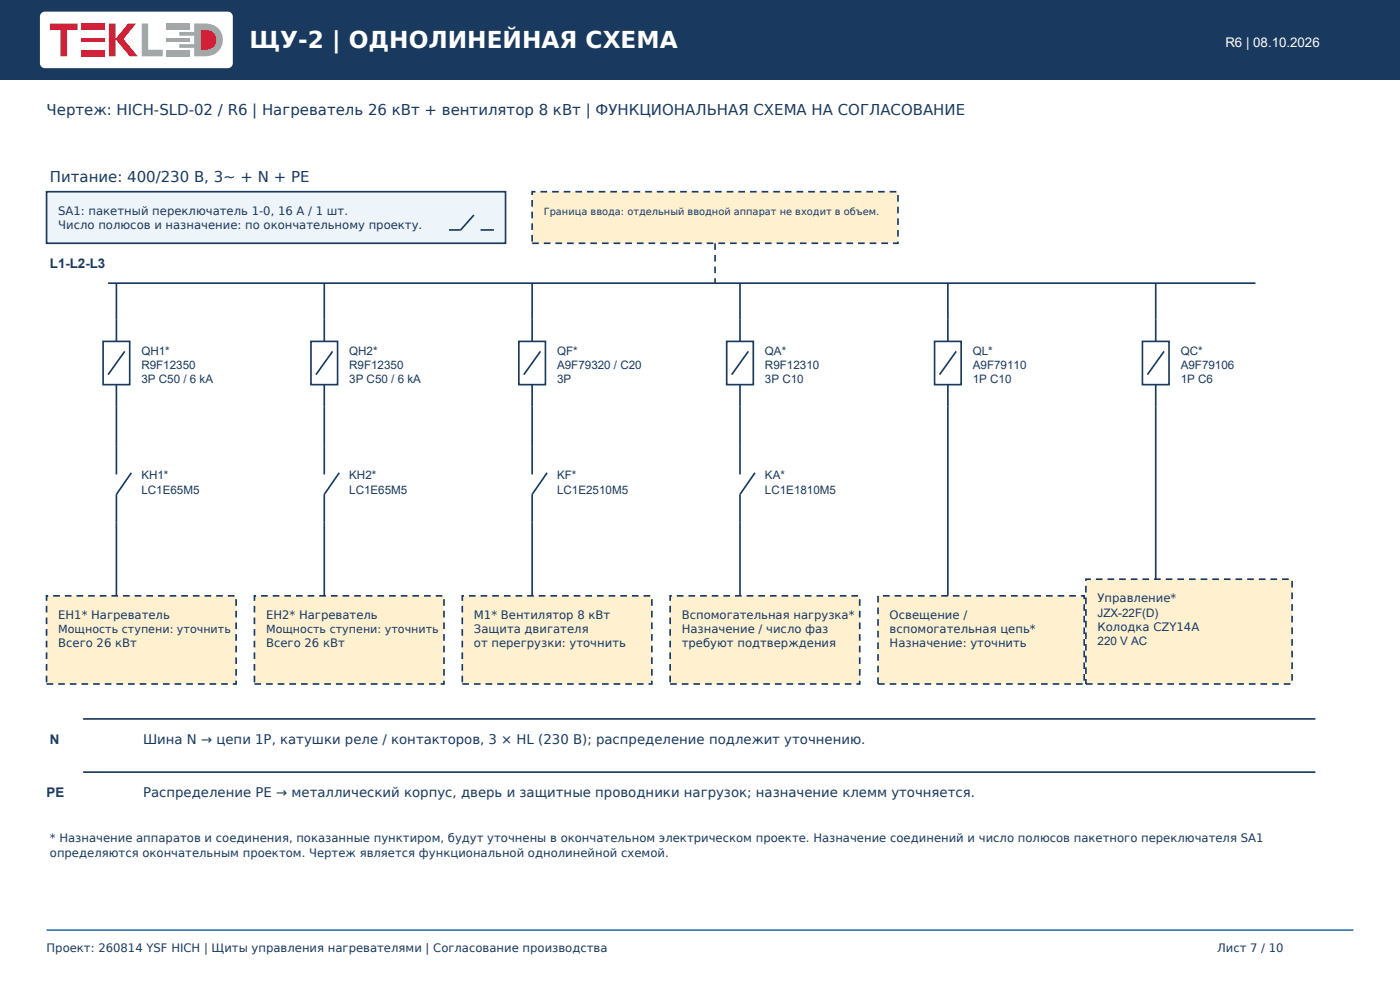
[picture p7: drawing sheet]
<svg xmlns="http://www.w3.org/2000/svg" width="297mm" height="210mm" viewBox="0 0 297 210" stroke-linecap="round" stroke-linejoin="round" font-family="sans-serif">
<defs><g id="words">
<text font-size="4.9" fill="#fff" x="52.9" y="10.2">ЩУ-2 | ОДНОЛИНЕЙНАЯ СХЕМА</text>
<g font-size="3.2" fill="#19395e">
<text x="9.9" y="24.3">Чертеж: HICH-SLD-02 / R6 | Нагреватель 26 кВт + вентилятор 8 кВт | ФУНКЦИОНАЛЬНАЯ СХЕМА НА СОГЛАСОВАНИЕ</text>
<text x="10.6" y="38.5">Питание: 400/230 В, 3~ + N + PE</text>
</g>
<text font-size="2.8" fill="#fff" x="260" y="9.9">R6 | 08.10.2026</text>
<g font-size="2.8" fill="#19395e">
<text x="10.6" y="56.9">L1-L2-L3</text>
<text x="10.6" y="157.8">N</text>
<text x="30.3" y="157.8">Шина N → цепи 1P, катушки реле / контакторов, 3 × HL (230 В); распределение подлежит уточнению.</text>
<text x="9.9" y="169.1">PE</text>
<text x="30.3" y="169.1">Распределение PE → металлический корпус, дверь и защитные проводники нагрузок; назначение клемм уточняется.</text>
</g>
<g font-size="2.5" fill="#19395e">
<text x="12.3" y="45.6">SA1: пакетный переключатель 1-0, 16 А / 1 шт.</text>
<text x="12.3" y="48.6">Число полюсов и назначение: по окончательному проекту.</text>
<text x="30" y="75.2">QH1*</text>
<text x="74.1" y="75.2">QH2*</text>
<text x="118.2" y="75.2">QF*</text>
<text x="162.3" y="75.2">QA*</text>
<text x="206.4" y="75.2">QL*</text>
<text x="250.5" y="75.2">QC*</text>
<text x="30" y="78.2">R9F12350</text>
<text x="30" y="81.2">3P C50 / 6 kA</text>
<text x="74.1" y="78.2">R9F12350</text>
<text x="74.1" y="81.2">3P C50 / 6 kA</text>
<text x="118.2" y="78.2">A9F79320 / C20</text>
<text x="118.2" y="81.2">3P</text>
<text x="162.3" y="78.2">R9F12310</text>
<text x="162.3" y="81.2">3P C10</text>
<text x="206.4" y="78.2">A9F79110</text>
<text x="206.4" y="81.2">1P C10</text>
<text x="250.5" y="78.2">A9F79106</text>
<text x="250.5" y="81.2">1P C6</text>
<text x="30" y="101.7">KH1*</text>
<text x="74.1" y="101.7">KH2*</text>
<text x="118.2" y="101.7">KF*</text>
<text x="162.3" y="101.7">KA*</text>
<text x="30" y="104.7">LC1E65M5</text>
<text x="74.1" y="104.7">LC1E65M5</text>
<text x="118.2" y="104.7">LC1E2510M5</text>
<text x="162.3" y="104.7">LC1E1810M5</text>
<text x="12.3" y="131.3">EH1* Нагреватель</text>
<text x="56.4" y="131.3">EH2* Нагреватель</text>
<text x="100.5" y="131.3">M1* Вентилятор 8 кВт</text>
<text x="144.6" y="131.3">Вспомогательная нагрузка*</text>
<text x="188.7" y="131.3">Освещение /</text>
<text x="232.8" y="130.8">JZX-22F(D)</text>
<text x="232.8" y="127.8">Управление*</text>
<text x="12.3" y="137.3">Всего 26 кВт</text>
<text x="56.4" y="137.3">Всего 26 кВт</text>
<text x="100.5" y="134.3">Защита двигателя</text>
<text x="100.5" y="137.3">от перегрузки: уточнить</text>
<text x="144.6" y="134.3">Назначение / число фаз</text>
<text x="144.6" y="137.3">требуют подтверждения</text>
<text x="188.7" y="134.3">вспомогательная цепь*</text>
<text x="188.7" y="137.3">Назначение: уточнить</text>
<text x="232.8" y="136.8">220 V AC</text>
<text x="232.8" y="133.8">Колодка CZY14A</text>
<text x="10.6" y="178.6">* Назначение аппаратов и соединения, показанные пунктиром, будут уточнены в окончательном электрическом проекте. Назначение соединений и число полюсов пакетного переключателя SA1</text>
<text x="10.6" y="181.8">определяются окончательным проектом. Чертеж является функциональной однолинейной схемой.</text>
<text x="9.9" y="201.9">Проект: 260814 YSF HICH | Щиты управления нагревателями | Согласование производства</text>
<text x="258.2" y="201.9">Лист 7 / 10</text>
</g>
<g font-size="2.4" fill="#19395e">
<text x="12.3" y="134.3">Мощность ступени: уточнить</text>
<text x="56.4" y="134.3">Мощность ступени: уточнить</text>
</g>
<text font-size="2.1" fill="#19395e" x="115.4" y="45.6">Граница ввода: отдельный вводной аппарат не входит в объем.</text>
</g></defs>
<path d="M0 0h297v16.9h-297z" fill-rule="evenodd" fill="#19395e"/>
<path d="M8.7 2.9l.8-.4h38.8a1.06 1.06 0 0 1 1.1 1v9.9a1.06 1.06 0 0 1-1.1 1.1h-38.8a1.06 1.06 0 0 1-1-1.1v-9.9z" fill-rule="evenodd" fill="#fff"/>
<path d="M9.9 197.3h277.2" fill="none" stroke="#3075b6" stroke-width=".35"/>
<path d="M9.9 40.7h97.3v10.9h-97.3z" fill-rule="evenodd" fill="#edf4fa" stroke="#19395e" stroke-width=".35"/>
<path d="M100.5 45.6l-2.8 3.2h-2.5M102 48.8h2.8" fill="none" stroke="#19395e" stroke-width=".35"/>
<path d="M112.9 40.7h77.6v10.9h-77.6z" fill-rule="evenodd" fill="#fff1cf" stroke="#19395e" stroke-width=".35" stroke-dasharray="1.4 1.1" stroke-linecap="butt"/>
<path d="M151.7 51.6v8.5" fill="none" stroke="#19395e" stroke-width=".35" stroke-dasharray="1.4 1.1" stroke-linecap="butt"/>
<path d="M21.9 72.4h5.6v9.2h-5.6zM22.9 60.1h243.4M24.7 60.1v12.3M26.5 74.5l-3.6 5M68.8 60.1v7.7M112.9 60.1v7.7M157 60.1v7.7M201.1 60.1v7.7M24.7 81.6v19M27.9 100.3l-3.2 4.6v21.5" fill="none" stroke="#19395e" stroke-width=".35"/>
<path d="M9.9 126.4h40.2v18.7h-40.2z" fill-rule="evenodd" fill="#fff1cf" stroke="#19395e" stroke-width=".35" stroke-dasharray="1.4 1.1" stroke-linecap="butt"/>
<path d="M66 72.4h5.6v9.2h-5.6zM68.8 67.8v4.6M70.6 74.5l-3.6 5M68.8 81.6v19M72 100.3l-3.2 4.6v21.5" fill="none" stroke="#19395e" stroke-width=".35"/>
<path d="M54 126.4h40.2v18.7h-40.2z" fill-rule="evenodd" fill="#fff1cf" stroke="#19395e" stroke-width=".35" stroke-dasharray="1.4 1.1" stroke-linecap="butt"/>
<path d="M110.1 72.4h5.6v9.2h-5.6zM112.9 67.8v4.6M114.7 74.5l-3.6 5M112.9 81.6v19M116.1 100.3l-3.2 4.6v21.5" fill="none" stroke="#19395e" stroke-width=".35"/>
<path d="M98.1 126.4h40.2v18.7h-40.2z" fill-rule="evenodd" fill="#fff1cf" stroke="#19395e" stroke-width=".35" stroke-dasharray="1.4 1.1" stroke-linecap="butt"/>
<path d="M154.2 72.4h5.6v9.2h-5.6zM157 67.8v4.6M158.7 74.5l-3.5 5M157 81.6v19M160.2 100.3l-3.2 4.6v21.5" fill="none" stroke="#19395e" stroke-width=".35"/>
<path d="M142.2 126.4h40.2v18.7h-40.2z" fill-rule="evenodd" fill="#fff1cf" stroke="#19395e" stroke-width=".35" stroke-dasharray="1.4 1.1" stroke-linecap="butt"/>
<path d="M198.3 72.4h5.6v9.2h-5.6zM201.1 67.8v4.6M202.8 74.5l-3.5 5M201.1 81.6v44.8" fill="none" stroke="#19395e" stroke-width=".35"/>
<path d="M186.3 126.4h43.7v18.7h-43.7z" fill-rule="evenodd" fill="#fff1cf" stroke="#19395e" stroke-width=".35" stroke-dasharray="1.4 1.1" stroke-linecap="butt"/>
<path d="M242.4 72.4h5.6v9.2h-5.6zM245.2 60.1v12.3M246.9 74.5l-3.5 5M245.2 81.6v41.3" fill="none" stroke="#19395e" stroke-width=".35"/>
<path d="M230.4 122.9h43.7v22.2h-43.7z" fill-rule="evenodd" fill="#fff1cf" stroke="#19395e" stroke-width=".35" stroke-dasharray="1.4 1.1" stroke-linecap="butt"/>
<path d="M17.6 152.5h261.4M17.6 163.8h261.4" fill="none" stroke="#19395e" stroke-width=".35"/>
<g fill="#a3a7a9">
<path d="M38 6.8h3.2v-1.8a9.5 9.5 0 0 1 3.8 .2 3.5 3.5 0 0 1 2.2 4.1 3.5 3.5 0 0 1-3.7 2.6h-2.3v-1.7h-3.2v-.8h3.2v-1.8h-3.2z"/>
<path d="M30.1 5h1.3v5.5h3.1v1.4h-4.4z"/>
</g>
<g fill="#d12138">
<path d="M42.6 6.4h.9a2.12 2.12 0 0 1 2.4 2.1 2.12 2.12 0 0 1-2.4 2.1h-.9z"/>
<path d="M10.6 5h5.9v1.4h-2.3v5.5h-1.4v-5.5h-2.2z"/>
<path d="M23.1 5h1.4v3.2l2.7-3.2h1.7l-2.7 3.3 3 3.6h-1.7l-3-3.6v3.6h-1.4z"/>
<path d="M17.2 8.1h5.1v.8h-5.1z"/>
<path d="M17.2 5h5.1v1.4h-5.1z"/>
<path d="M17.2 10.5h5.1v1.4h-5.1z"/>
</g>
<g fill="#a3a7a9">
<path d="M35.3 8.1h5.1v.8h-5.1z"/>
<path d="M35.3 5h5.1v1.4h-5.1z"/>
<path d="M35.3 10.5h5.1v1.4h-5.1z"/>
</g>
<use href="#words"/>
</svg>
